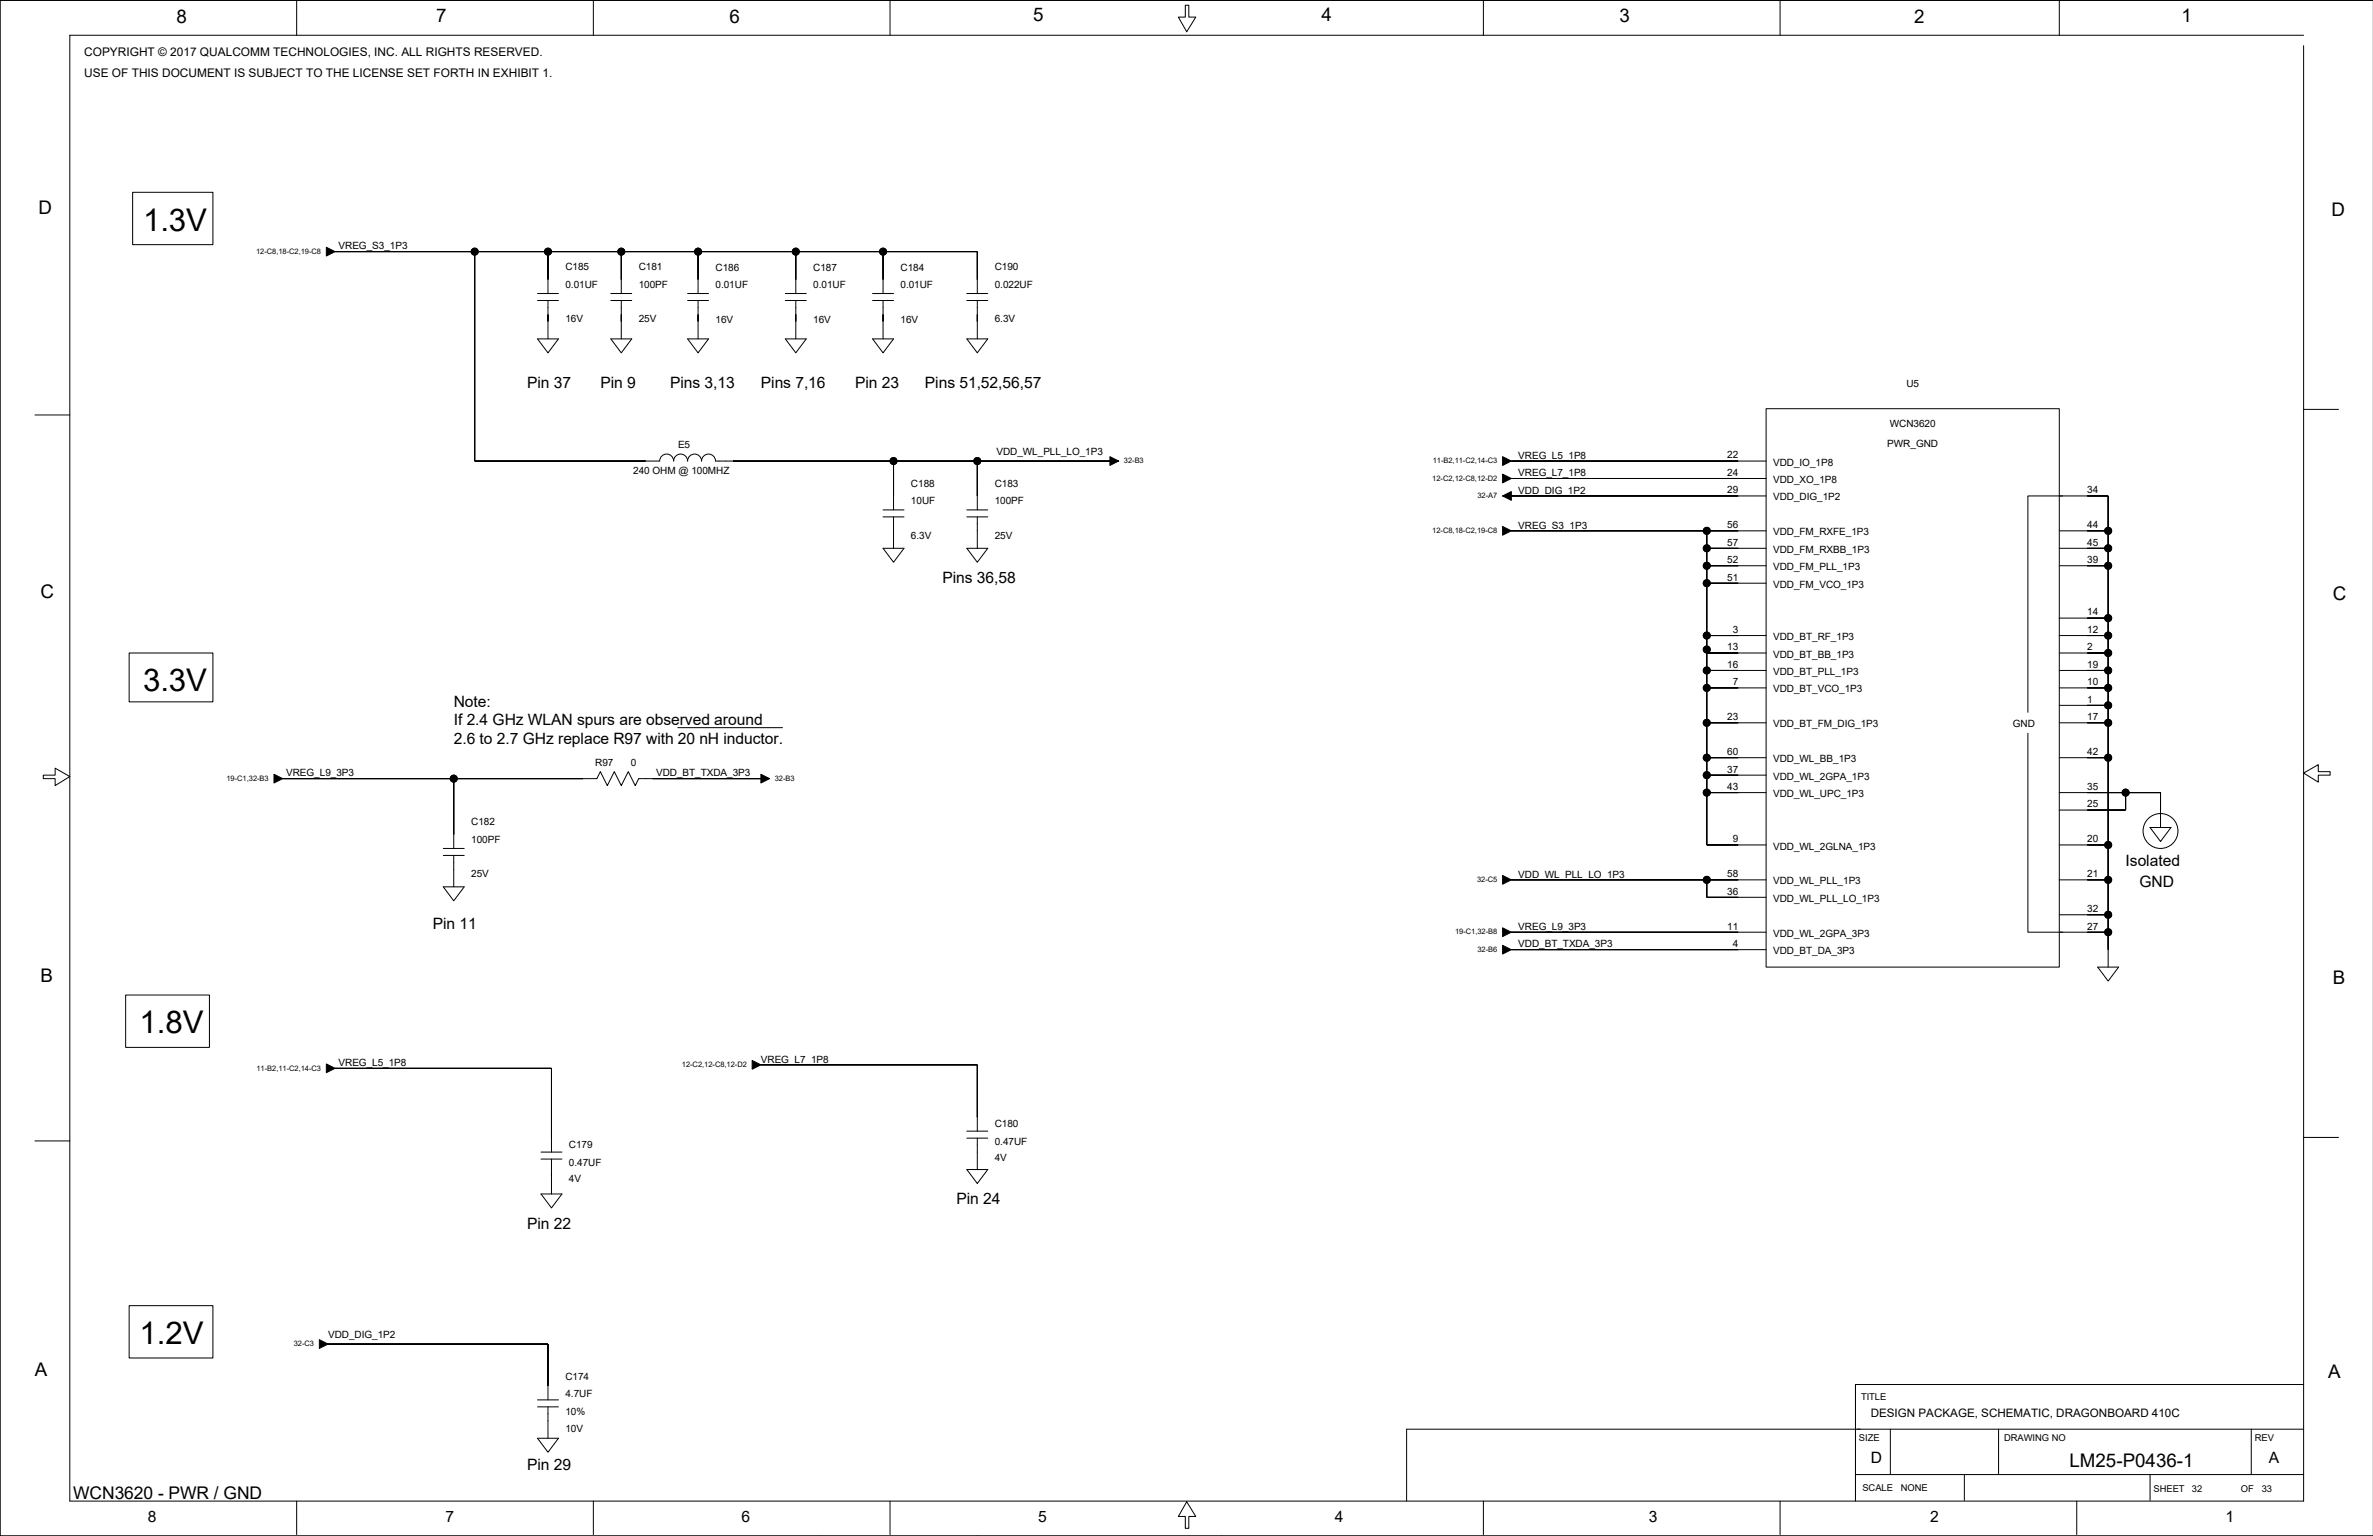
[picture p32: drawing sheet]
<svg xmlns="http://www.w3.org/2000/svg" width="863mm" height="559mm" viewBox="0 0 863 559" stroke-linecap="round" stroke-linejoin="round" font-family="sans-serif">
<defs><g id="words">
<g font-size="11.4">
<text x="52.1" y="83.9">1.3V</text>
<text x="52.1" y="251.5">3.3V</text>
<text x="50.8" y="375.9">1.8V</text>
<text x="50.8" y="488.9">1.2V</text>
</g>
<g font-size="6.8">
<text x="64.2" y="8.2">8</text>
<text x="158.7" y="8">7</text>
<text x="265.4" y="8.2">6</text>
<text x="375.8" y="7.5">5</text>
<text x="480.7" y="7.5">4</text>
<text x="589.1" y="8">3</text>
<text x="696.3" y="8.2">2</text>
<text x="793.6" y="8">1</text>
<text x="14" y="77.8">D</text>
<text x="848.2" y="78.6">D</text>
<text x="14.7" y="217.5">C</text>
<text x="848.7" y="218.2">C</text>
<text x="14.7" y="357.1">B</text>
<text x="848.7" y="357.9">B</text>
<text x="12.7" y="500.6">A</text>
<text x="846.9" y="501.4">A</text>
<text x="752.8" y="533.7">LM25-P0436-1</text>
</g>
<text font-size="6.3" x="26.7" y="545.2">WCN3620 - PWR / GND</text>
<g font-size="5.7">
<text x="191.7" y="141">Pin 37</text>
<text x="218.4" y="141">Pin 9</text>
<text x="243.8" y="141">Pins 3,13</text>
<text x="276.8" y="141">Pins 7,16</text>
<text x="311.1" y="141">Pin 23</text>
<text x="336.5" y="141">Pins 51,52,56,57</text>
<text x="342.8" y="212.1">Pins 36,58</text>
<text x="165.1" y="257.2">Note:</text>
<text x="165.1" y="263.9">If 2.4 GHz WLAN spurs are observed around</text>
<text x="165.1" y="270.6">2.6 to 2.7 GHz replace R97 with 20 nH inductor.</text>
<text x="773.3" y="315">Isolated</text>
<text x="778.3" y="322.6">GND</text>
<text x="157.4" y="337.8">Pin 11</text>
<text x="347.9" y="438.2">Pin 24</text>
<text x="191.7" y="447">Pin 22</text>
<text x="680.6" y="532.1">D</text>
<text x="825.3" y="532.1">A</text>
<text x="191.7" y="534.7">Pin 29</text>
<text x="53.8" y="553.7">8</text>
<text x="162" y="553.7">7</text>
<text x="269.7" y="553.7">6</text>
<text x="377.6" y="553.7">5</text>
<text x="485.5" y="553.7">4</text>
<text x="599.8" y="553.7">3</text>
<text x="702.1" y="553.7">2</text>
<text x="809.6" y="553.7">1</text>
</g>
<g font-size="4.3">
<text x="30.6" y="20.2">COPYRIGHT © 2017 QUALCOMM TECHNOLOGIES, INC. ALL RIGHTS RESERVED.</text>
<text x="30.6" y="27.9">USE OF THIS DOCUMENT IS SUBJECT TO THE LICENSE SET FORTH IN EXHIBIT 1.</text>
</g>
<text font-size="4.2" x="680.5" y="515.5">DESIGN PACKAGE, SCHEMATIC, DRAGONBOARD 410C</text>
<g font-size="3.6">
<text x="123.2" y="90.7">VREG_S3_1P3</text>
<text x="205.7" y="98.3">C185</text>
<text x="232.4" y="98.3">C181</text>
<text x="260.3" y="98.6">C186</text>
<text x="295.8" y="98.6">C187</text>
<text x="327.6" y="98.6">C184</text>
<text x="361.9" y="98.3">C190</text>
<text x="205.7" y="104.6">0.01UF</text>
<text x="232.4" y="104.6">100PF</text>
<text x="260.3" y="104.9">0.01UF</text>
<text x="295.8" y="104.9">0.01UF</text>
<text x="327.6" y="104.9">0.01UF</text>
<text x="361.9" y="104.6">0.022UF</text>
<text x="205.7" y="117.3">16V</text>
<text x="232.4" y="117.3">25V</text>
<text x="260.3" y="117.6">16V</text>
<text x="295.8" y="117.6">16V</text>
<text x="327.6" y="117.6">16V</text>
<text x="361.9" y="117.3">6.3V</text>
<text x="693.5" y="140.9">U5</text>
<text x="687.5" y="155.4">WCN3620</text>
<text x="246.7" y="163">E5</text>
<text x="362.5" y="165.6">VDD_WL_PLL_LO_1P3</text>
<text x="552.3" y="166.9">VREG_L5_1P8</text>
<text x="628.3" y="166.8">22</text>
<text x="686.6" y="162.5">PWR_GND</text>
<text x="230.4" y="172.6">240 OHM @ 100MHZ</text>
<text x="552.3" y="173.2">VREG_L7_1P8</text>
<text x="628.3" y="173.1">24</text>
<text x="645" y="169.4">VDD_IO_1P8</text>
<text x="331.4" y="177">C188</text>
<text x="361.9" y="177">C183</text>
<text x="552.3" y="179.6">VDD_DIG_1P2</text>
<text x="628.3" y="179.5">29</text>
<text x="645" y="175.7">VDD_XO_1P8</text>
<text x="759.3" y="179.5">34</text>
<text x="331.4" y="183.4">10UF</text>
<text x="361.9" y="183.4">100PF</text>
<text x="645" y="182.1">VDD_DIG_1P2</text>
<text x="331.4" y="196">6.3V</text>
<text x="361.9" y="196">25V</text>
<text x="552.3" y="192.3">VREG_S3_1P3</text>
<text x="628.3" y="192.2">56</text>
<text x="645" y="194.8">VDD_FM_RXFE_1P3</text>
<text x="759.3" y="192.2">44</text>
<text x="628.3" y="198.5">57</text>
<text x="645" y="201.1">VDD_FM_RXBB_1P3</text>
<text x="759.3" y="198.5">45</text>
<text x="628.3" y="204.9">52</text>
<text x="645" y="207.5">VDD_FM_PLL_1P3</text>
<text x="759.3" y="204.9">39</text>
<text x="628.3" y="211.2">51</text>
<text x="645" y="213.8">VDD_FM_VCO_1P3</text>
<text x="759.3" y="223.9">14</text>
<text x="630.3" y="230.3">3</text>
<text x="645" y="232.9">VDD_BT_RF_1P3</text>
<text x="759.3" y="230.3">12</text>
<text x="628.3" y="236.6">13</text>
<text x="645" y="239.2">VDD_BT_BB_1P3</text>
<text x="759.3" y="236.6">2</text>
<text x="628.3" y="243">16</text>
<text x="645" y="245.6">VDD_BT_PLL_1P3</text>
<text x="759.3" y="243">19</text>
<text x="630.3" y="249.3">7</text>
<text x="645" y="251.9">VDD_BT_VCO_1P3</text>
<text x="759.3" y="249.3">10</text>
<text x="759.3" y="255.7">1</text>
<text x="628.3" y="262">23</text>
<text x="759.3" y="262">17</text>
<text x="645" y="264.6">VDD_BT_FM_DIG_1P3</text>
<text x="732.2" y="264.6">GND</text>
<text x="628.3" y="274.7">60</text>
<text x="759.3" y="274.7">42</text>
<text x="216.5" y="278.6">R97</text>
<text x="229.5" y="278.6">0</text>
<text x="628.3" y="281">37</text>
<text x="645" y="277.3">VDD_WL_BB_1P3</text>
<text x="104.1" y="282.4">VREG_L9_3P3</text>
<text x="238.7" y="282.3">VDD_BT_TXDA_3P3</text>
<text x="628.3" y="287.4">43</text>
<text x="645" y="283.7">VDD_WL_2GPA_1P3</text>
<text x="759.3" y="287.4">35</text>
<text x="645" y="290">VDD_WL_UPC_1P3</text>
<text x="759.3" y="293.7">25</text>
<text x="171.4" y="300.2">C182</text>
<text x="171.4" y="306.5">100PF</text>
<text x="630.3" y="306.4">9</text>
<text x="645" y="309.1">VDD_WL_2GLNA_1P3</text>
<text x="759.3" y="306.4">20</text>
<text x="171.4" y="319.2">25V</text>
<text x="552.3" y="319.3">VDD_WL_PLL_LO_1P3</text>
<text x="628.3" y="319.1">58</text>
<text x="645" y="321.7">VDD_WL_PLL_1P3</text>
<text x="759.3" y="319.1">21</text>
<text x="628.3" y="325.5">36</text>
<text x="645" y="328.1">VDD_WL_PLL_LO_1P3</text>
<text x="759.3" y="331.8">32</text>
<text x="552.3" y="338.3">VREG_L9_3P3</text>
<text x="628.3" y="338.2">11</text>
<text x="645" y="340.8">VDD_WL_2GPA_3P3</text>
<text x="759.3" y="338.2">27</text>
<text x="552.3" y="344.7">VDD_BT_TXDA_3P3</text>
<text x="630.3" y="344.5">4</text>
<text x="645" y="347.1">VDD_BT_DA_3P3</text>
<text x="123.2" y="387.8">VREG_L5_1P8</text>
<text x="276.8" y="386.6">VREG_L7_1P8</text>
<text x="361.9" y="410.1">C180</text>
<text x="207" y="417.7">C179</text>
<text x="361.9" y="416.4">0.47UF</text>
<text x="207" y="424">0.47UF</text>
<text x="361.9" y="422.4">4V</text>
<text x="207" y="430">4V</text>
<text x="119.4" y="486.9">VDD_DIG_1P2</text>
<text x="205.7" y="502">C174</text>
<text x="205.7" y="508.4">4.7UF</text>
<text x="205.7" y="514.7">10%</text>
<text x="205.7" y="521.1">10V</text>
</g>
<g font-size="3.4">
<text x="677" y="509.3">TITLE</text>
<text x="676.2" y="524.3">SIZE</text>
<text x="729.1" y="524.3">DRAWING NO</text>
<text x="820.2" y="524.3">REV</text>
<text x="677.5" y="542.6">SCALE</text>
<text x="691.4" y="542.6">NONE</text>
<text x="783.4" y="542.8">SHEET</text>
<text x="797.4" y="542.8">32</text>
<text x="815.2" y="542.8">OF</text>
<text x="822.8" y="542.8">33</text>
</g>
<g font-size="2.7">
<text x="93.1" y="92.4">12-C8,18-C2,19-C8</text>
<text x="408.8" y="168.5">32-B3</text>
<text x="521.2" y="168.5">11-B2,11-C2,14-C3</text>
<text x="521" y="174.9">12-C2,12-C8,12-D2</text>
<text x="537.5" y="181.2">32-A7</text>
<text x="521" y="193.9">12-C8,18-C2,19-C8</text>
<text x="82.4" y="284.1">19-C1,32-B3</text>
<text x="281.9" y="284.1">32-B3</text>
<text x="537.3" y="320.9">32-C5</text>
<text x="529.3" y="340">19-C1,32-B8</text>
<text x="537.5" y="346.3">32-B6</text>
<text x="93.3" y="389.5">11-B2,11-C2,14-C3</text>
<text x="248.1" y="388.2">12-C2,12-C8,12-D2</text>
<text x="106.9" y="489.8">32-C3</text>
</g>
</g></defs>
<g fill="none" stroke="#000" stroke-width=".36">
<path d="M107.9 .1v12.7M215.9 .1v12.7M323.8 .1v12.7M431.2 1.9h1.3v4.3h2.5l-3.3 5.4-3-5.4h2.5zM539.6 .1v12.7M647.6 .1v12.7M749.1 .1v12.7M838 12.8h-812.6v533.3h812.6v-529.5M48.2 70h29.3v19h-29.3zM121.9 91.5h.1M121.9 91.5h233.6v15.3M172.7 91.5v76.2h67.3a2.54 2.54 0 0 1 2.5-2.5 2.54 2.54 0 0 1 2.6 2.5 2.54 2.54 0 0 1 2.5-2.5 2.54 2.54 0 0 1 2.5 2.5 2.54 2.54 0 0 1 2.6-2.5 2.54 2.54 0 0 1 2.5 2.5 2.54 2.54 0 0 1 2.6-2.5 2.54 2.54 0 0 1 2.5 2.5h143.5"/>
<path d="M199.3 91.5v15.3M226 91.5v15.3M253.9 91.5v15.3M289.5 91.5v15.3M321.2 91.5v15.3M195.5 109.3h7.7M195.5 106.8h7.7M199.3 109.3v14M222.2 109.3h7.6M222.2 106.8h7.6M226 109.3v14M250.1 109.3h7.7"/>
<path d="M250.1 106.8h7.7M253.9 109.3v14M285.7 109.3h7.6M285.7 106.8h7.6M289.5 109.3v14M317.4 109.3h7.6M317.4 106.8h7.6M321.2 109.3v14M351.7 109.3h7.6M351.7 106.8h7.6M355.5 109.3v14M195.5 123.3h7.7l-3.9 5.1z"/>
<path d="M222.2 123.3h7.6l-3.8 5.1zM250.1 123.3h7.7l-3.9 5.1zM285.7 123.3h7.6l-3.8 5.1zM317.4 123.3h7.6l-3.8 5.1zM351.7 123.3h7.6l-3.8 5.1zM12.7 151h12.7M642.5 148.7h106.6v203.1h-106.6zM838 148.9h12.7M325 167.7v17.8M355.5 167.7v17.8M403.8 167.7h.1M549.8 174.1h.1"/>
<path d="M549.8 167.7h.1M549.8 167.7h92.7M549.8 174.1h92.7M321.2 199.5h7.7l-3.9 5.1zM321.2 188h7.7M321.2 185.5h7.7M325 193.1h.1M325 188v11.5M351.7 199.5h7.6l-3.8 5.1zM351.7 188h7.6M351.7 185.5h7.6M355.5 193.1h.1"/>
<path d="M355.5 188v11.5M549.8 193.1h.1M549.8 180.4h.1M549.8 180.4h92.7M549.8 193.1h92.7M620.9 199.5h21.6M620.9 193.1v114.3h21.6M749.1 180.4h17.8v171.4M749.1 193.1h17.8M749.1 199.5h17.8M750.4 180.4h-12.7v78.7M620.9 212.2h21.6"/>
<path d="M620.9 205.8h21.6M749.1 205.8h17.8M47 237.6h30.5v17.7h-30.5zM620.9 237.6h21.6M620.9 231.2h21.6M749.1 237.6h17.8M749.1 231.2h17.8M749.1 224.9h17.8M620.9 250.3h21.6M620.9 243.9h21.6M749.1 256.6h17.8M749.1 250.3h17.8"/>
<path d="M749.1 243.9h17.8M246.6 264.7h38.1M620.9 275.7h21.6M620.9 263h21.6M737.7 266.8v72.3h12.7M749.1 275.7h17.8M749.1 263h17.8M15.7 282h4.4v-2.5l5.3 3-5.3 3.3v-2.5h-4.4zM102.8 283.3h.1M102.8 283.3h114.3l1.3-2.6 2.5 5.1 2.6-5.1 2.5 5.1 2.5-5.1 2.6 5.1 1.3-2.5h44.4M165.1 283.3v25.4M276.8 283.3h.1"/>
<path d="M620.9 288.4h21.6M620.9 282h21.6M749.1 288.4h36.9v12.6M773.3 288.4v6.3h-24.2M838 281.2l5.3-3v2.5h4.4v1.3h-4.4v2.5zM161.3 311.2h7.6M161.3 308.7h7.6M165.1 316.3h.1M165.1 311.2v11.4M749.1 307.4h17.8M782.1 301h7.7l-3.8 5.1zM161.3 322.6h7.6l-3.8 5.1z"/>
<path d="M549.8 339.1h.1M549.8 320.1h.1M549.8 339.1h92.7M549.8 320.1h92.7M620.9 320.1v6.3h21.6M749.1 320.1h17.8M749.1 339.1h17.8M749.1 332.8h17.8M549.8 345.5h.1M549.8 345.5h92.7M763.1 351.8h7.6l-3.8 5.1zM45.7 362h30.5v19h-30.5z"/>
<path d="M121.9 388.7h78.7v30.4M121.9 388.7h.1M276.8 387.4h.1M276.8 387.4h78.7v24.1M12.7 415.1h12.7M196.8 419.1h7.6M351.7 414.1h7.6M351.7 411.5h7.6M355.5 419.1h.1M355.5 414.1v11.4M838 413.8h12.7M196.8 434.4h7.6l-3.8 5z"/>
<path d="M196.8 421.7h7.6M200.6 421.7v12.7M351.7 425.5h7.6l-3.8 5.1zM47 475h30.5v19h-30.5zM119.4 489h79.9v20.3M119.4 489h.1M195.5 511.8h7.7M195.5 509.3h7.7M199.3 516.9h.1M199.3 511.8v11.4M687.7 519.9v16.6M727 519.9v16.6"/>
<path d="M819 519.9v16.6M838 503.7h-163v42.4M838 519.9h-326.3v26.2M195.5 523.2h7.7l-3.9 5.1zM675 536.5h163M714.6 536.5v9.3M782.1 536.5v9.3M107.9 546.1v12.2M215.9 546.1v12.2M298.4 558.8h.1M323.8 546.1v12.2M355.5 558.8h.1"/>
<path d="M431.7 546.4l3.3 5.3h-2.5v4.3h-1.3v-4.3h-2.5zM444.4 558.8h.1M539.6 546.1v12.2M539.6 558.8h.1M647.6 546.1v12.2M755.5 546.1v12.2M863.3 558.8h-863.3v-558.7h863.3h-863.3v558.7"/>
<circle cx="172.7" cy="91.5" r="1.27"/>
<circle cx="199.3" cy="91.5" r="1.27"/>
<circle cx="226" cy="91.5" r="1.27"/>
<circle cx="253.9" cy="91.5" r="1.27"/>
<circle cx="289.5" cy="91.5" r="1.27"/>
<circle cx="321.2" cy="91.5" r="1.27"/>
<circle cx="325" cy="167.7" r="1.27"/>
<circle cx="355.5" cy="167.7" r="1.27"/>
<circle cx="620.9" cy="199.5" r="1.27"/>
<circle cx="620.9" cy="193.1" r="1.27"/>
<circle cx="766.9" cy="193.1" r="1.27"/>
<circle cx="766.9" cy="199.5" r="1.27"/>
<circle cx="620.9" cy="212.2" r="1.27"/>
<circle cx="620.9" cy="205.8" r="1.27"/>
<circle cx="766.9" cy="205.8" r="1.27"/>
<circle cx="620.9" cy="231.2" r="1.27"/>
<circle cx="620.9" cy="236.3" r="1.27"/>
<circle cx="766.9" cy="224.9" r="1.27"/>
<circle cx="766.9" cy="231.2" r="1.27"/>
<circle cx="766.9" cy="237.6" r="1.27"/>
<circle cx="620.9" cy="243.9" r="1.27"/>
<circle cx="620.9" cy="250.3" r="1.27"/>
<circle cx="766.9" cy="256.6" r="1.27"/>
<circle cx="766.9" cy="250.3" r="1.27"/>
<circle cx="766.9" cy="243.9" r="1.27"/>
<circle cx="620.9" cy="275.7" r="1.27"/>
<circle cx="620.9" cy="263" r="1.27"/>
<circle cx="766.9" cy="263" r="1.27"/>
<circle cx="766.9" cy="275.7" r="1.27"/>
<circle cx="165.1" cy="283.3" r="1.27"/>
<circle cx="620.9" cy="288.4" r="1.27"/>
<circle cx="620.9" cy="282" r="1.27"/>
<circle cx="773.3" cy="288.4" r="1.27"/>
<circle cx="766.9" cy="307.4" r="1.27"/>
<circle cx="786" cy="302.3" r="6.3"/>
<circle cx="620.9" cy="320.1" r="1.27"/>
<circle cx="766.9" cy="339.1" r="1.27"/>
<circle cx="766.9" cy="332.8" r="1.27"/>
<circle cx="766.9" cy="320.1" r="1.27"/>
</g>
<g fill="#000" stroke="#000" stroke-width=".36">
<path d="M118.7 90l3.2 1.5-3.2 1.6z" fill-rule="evenodd"/>
<path d="M172.7 91.5v76.2z" fill-rule="evenodd"/>
<path d="M121.9 91.5h50.8z" fill-rule="evenodd"/>
<path d="M199.3 91.5v10.2z" fill-rule="evenodd"/>
<path d="M172.7 91.5h26.6z" fill-rule="evenodd"/>
<path d="M226 91.5v10.2z" fill-rule="evenodd"/>
<path d="M226 91.5h27.9z" fill-rule="evenodd"/>
<path d="M199.3 91.5h26.7z" fill-rule="evenodd"/>
<path d="M253.9 91.5v10.2z" fill-rule="evenodd"/>
<path d="M289.5 91.5v10.2z" fill-rule="evenodd"/>
<path d="M253.9 91.5h35.6z" fill-rule="evenodd"/>
<path d="M321.2 91.5v10.2z" fill-rule="evenodd"/>
<path d="M289.5 91.5h31.7z" fill-rule="evenodd"/>
<path d="M355.5 91.5v10.2z" fill-rule="evenodd"/>
<path d="M321.2 91.5h34.3z" fill-rule="evenodd"/>
<path d="M199.3 114.4v2.5z" fill-rule="evenodd"/>
<path d="M226 114.4v2.5z" fill-rule="evenodd"/>
<path d="M253.9 114.4v2.5z" fill-rule="evenodd"/>
<path d="M289.5 114.4v2.5z" fill-rule="evenodd"/>
<path d="M321.2 114.4v2.5z" fill-rule="evenodd"/>
<path d="M355.5 114.4v2.5z" fill-rule="evenodd"/>
<path d="M172.7 167.7h62.2z" fill-rule="evenodd"/>
<path d="M325 167.7v12.7z" fill-rule="evenodd"/>
<path d="M266.6 167.7h58.4z" fill-rule="evenodd"/>
<path d="M325 167.7h30.5z" fill-rule="evenodd"/>
<path d="M355.5 167.7v12.7z" fill-rule="evenodd"/>
<path d="M355.5 167.7h48.3z" fill-rule="evenodd"/>
<path d="M403.8 166.1l3.1 1.6-3.1 1.6z" fill-rule="evenodd"/>
<path d="M546.6 172.5l3.2 1.6-3.2 1.6z" fill-rule="evenodd"/>
<path d="M546.6 166.1l3.2 1.6-3.2 1.6z" fill-rule="evenodd"/>
<path d="M549.8 167.7h82.5z" fill-rule="evenodd"/>
<path d="M549.8 174.1h82.5z" fill-rule="evenodd"/>
<path d="M546.6 180.4l3.2-1.6v3.2z" fill-rule="evenodd"/>
<path d="M546.6 191.5l3.2 1.6-3.2 1.6z" fill-rule="evenodd"/>
<path d="M549.8 193.1h71.1z" fill-rule="evenodd"/>
<path d="M620.9 193.1v6.4z" fill-rule="evenodd"/>
<path d="M620.9 199.5v6.3z" fill-rule="evenodd"/>
<path d="M620.9 199.5h11.4z" fill-rule="evenodd"/>
<path d="M620.9 193.1h11.4z" fill-rule="evenodd"/>
<path d="M549.8 180.4h82.5z" fill-rule="evenodd"/>
<path d="M759.3 180.4h7.6z" fill-rule="evenodd"/>
<path d="M766.9 180.4v12.7z" fill-rule="evenodd"/>
<path d="M759.3 193.1h7.6z" fill-rule="evenodd"/>
<path d="M759.3 199.5h7.6z" fill-rule="evenodd"/>
<path d="M766.9 199.5v6.3z" fill-rule="evenodd"/>
<path d="M766.9 193.1v6.4z" fill-rule="evenodd"/>
<path d="M620.9 205.8v6.4z" fill-rule="evenodd"/>
<path d="M620.9 212.2v19z" fill-rule="evenodd"/>
<path d="M620.9 212.2h11.4z" fill-rule="evenodd"/>
<path d="M620.9 205.8h11.4z" fill-rule="evenodd"/>
<path d="M759.3 205.8h7.6z" fill-rule="evenodd"/>
<path d="M766.9 205.8v19.1z" fill-rule="evenodd"/>
<path d="M620.9 236.3v1.3z" fill-rule="evenodd"/>
<path d="M620.9 231.2v5.1z" fill-rule="evenodd"/>
<path d="M620.9 236.3v7.6z" fill-rule="evenodd"/>
<path d="M620.9 237.6h11.4z" fill-rule="evenodd"/>
<path d="M620.9 231.2h11.4z" fill-rule="evenodd"/>
<path d="M759.3 224.9h7.6z" fill-rule="evenodd"/>
<path d="M759.3 231.2h7.6z" fill-rule="evenodd"/>
<path d="M759.3 237.6h7.6z" fill-rule="evenodd"/>
<path d="M766.9 237.6v6.3z" fill-rule="evenodd"/>
<path d="M766.9 231.2v6.4z" fill-rule="evenodd"/>
<path d="M766.9 224.9v6.3z" fill-rule="evenodd"/>
<path d="M620.9 243.9v6.4z" fill-rule="evenodd"/>
<path d="M620.9 250.3v12.7z" fill-rule="evenodd"/>
<path d="M620.9 243.9h11.4z" fill-rule="evenodd"/>
<path d="M620.9 250.3h11.4z" fill-rule="evenodd"/>
<path d="M759.3 243.9h7.6z" fill-rule="evenodd"/>
<path d="M759.3 250.3h7.6z" fill-rule="evenodd"/>
<path d="M759.3 256.6h7.6z" fill-rule="evenodd"/>
<path d="M766.9 256.6v6.4z" fill-rule="evenodd"/>
<path d="M766.9 250.3v6.3z" fill-rule="evenodd"/>
<path d="M766.9 243.9v6.4z" fill-rule="evenodd"/>
<path d="M620.9 263v12.7z" fill-rule="evenodd"/>
<path d="M620.9 275.7v6.3z" fill-rule="evenodd"/>
<path d="M620.9 263h11.4z" fill-rule="evenodd"/>
<path d="M620.9 275.7h11.4z" fill-rule="evenodd"/>
<path d="M759.3 263h7.6z" fill-rule="evenodd"/>
<path d="M759.3 275.7h7.6z" fill-rule="evenodd"/>
<path d="M766.9 275.7v31.7z" fill-rule="evenodd"/>
<path d="M766.9 263v12.7z" fill-rule="evenodd"/>
<path d="M99.7 281.7l3.1 1.6-3.1 1.6z" fill-rule="evenodd"/>
<path d="M102.8 283.3h62.3z" fill-rule="evenodd"/>
<path d="M165.1 283.3v20.3z" fill-rule="evenodd"/>
<path d="M165.1 283.3h46.9z" fill-rule="evenodd"/>
<path d="M237.4 283.3h39.4z" fill-rule="evenodd"/>
<path d="M276.8 281.7l3.2 1.6-3.2 1.6z" fill-rule="evenodd"/>
<path d="M620.9 282v6.4z" fill-rule="evenodd"/>
<path d="M620.9 288.4v19z" fill-rule="evenodd"/>
<path d="M620.9 282h11.4z" fill-rule="evenodd"/>
<path d="M620.9 288.4h11.4z" fill-rule="evenodd"/>
<path d="M759.3 288.4h14z" fill-rule="evenodd"/>
<path d="M759.3 294.7h14z" fill-rule="evenodd"/>
<path d="M773.3 288.4v6.3z" fill-rule="evenodd"/>
<path d="M786 288.4v6.3z" fill-rule="evenodd"/>
<path d="M773.3 288.4h12.7z" fill-rule="evenodd"/>
<path d="M620.9 307.4h11.4z" fill-rule="evenodd"/>
<path d="M759.3 307.4h7.6z" fill-rule="evenodd"/>
<path d="M766.9 307.4v12.7z" fill-rule="evenodd"/>
<path d="M546.6 337.6l3.2 1.5-3.2 1.6z" fill-rule="evenodd"/>
<path d="M546.6 318.5l3.2 1.6-3.2 1.6z" fill-rule="evenodd"/>
<path d="M620.9 320.1v6.3z" fill-rule="evenodd"/>
<path d="M549.8 320.1h71.1z" fill-rule="evenodd"/>
<path d="M549.8 339.1h82.5z" fill-rule="evenodd"/>
<path d="M620.9 326.4h11.4z" fill-rule="evenodd"/>
<path d="M620.9 320.1h11.4z" fill-rule="evenodd"/>
<path d="M759.3 320.1h7.6z" fill-rule="evenodd"/>
<path d="M759.3 332.8h7.6z" fill-rule="evenodd"/>
<path d="M759.3 339.1h7.6z" fill-rule="evenodd"/>
<path d="M766.9 339.1v6.4z" fill-rule="evenodd"/>
<path d="M766.9 332.8v6.3z" fill-rule="evenodd"/>
<path d="M766.9 320.1v12.7z" fill-rule="evenodd"/>
<path d="M546.6 343.9l3.2 1.6-3.2 1.6z" fill-rule="evenodd"/>
<path d="M549.8 345.5h82.5z" fill-rule="evenodd"/>
<path d="M118.7 387.1l3.2 1.6-3.2 1.5z" fill-rule="evenodd"/>
<path d="M200.6 388.7v25.4z" fill-rule="evenodd"/>
<path d="M121.9 388.7h78.7z" fill-rule="evenodd"/>
<path d="M273.6 385.8l3.2 1.6-3.2 1.6z" fill-rule="evenodd"/>
<path d="M355.5 387.4v19z" fill-rule="evenodd"/>
<path d="M276.8 387.4h78.7z" fill-rule="evenodd"/>
<path d="M200.6 426.7v1.3z" fill-rule="evenodd"/>
<path d="M116.2 487.4l3.2 1.6-3.2 1.6z" fill-rule="evenodd"/>
<path d="M199.3 489v15.2z" fill-rule="evenodd"/>
<path d="M119.4 489h79.9z" fill-rule="evenodd"/>
<circle cx="172.7" cy="91.5" r="1.27"/>
<circle cx="199.3" cy="91.5" r="1.27"/>
<circle cx="226" cy="91.5" r="1.27"/>
<circle cx="253.9" cy="91.5" r="1.27"/>
<circle cx="289.5" cy="91.5" r="1.27"/>
<circle cx="321.2" cy="91.5" r="1.27"/>
<circle cx="325" cy="167.7" r="1.27"/>
<circle cx="355.5" cy="167.7" r="1.27"/>
<circle cx="620.9" cy="199.5" r="1.27"/>
<circle cx="620.9" cy="193.1" r="1.27"/>
<circle cx="766.9" cy="193.1" r="1.27"/>
<circle cx="766.9" cy="199.5" r="1.27"/>
<circle cx="620.9" cy="212.2" r="1.27"/>
<circle cx="620.9" cy="205.8" r="1.27"/>
<circle cx="766.9" cy="205.8" r="1.27"/>
<circle cx="620.9" cy="231.2" r="1.27"/>
<circle cx="620.9" cy="236.3" r="1.27"/>
<circle cx="766.9" cy="224.9" r="1.27"/>
<circle cx="766.9" cy="231.2" r="1.27"/>
<circle cx="766.9" cy="237.6" r="1.27"/>
<circle cx="620.9" cy="243.9" r="1.27"/>
<circle cx="620.9" cy="250.3" r="1.27"/>
<circle cx="766.9" cy="256.6" r="1.27"/>
<circle cx="766.9" cy="250.3" r="1.27"/>
<circle cx="766.9" cy="243.9" r="1.27"/>
<circle cx="620.9" cy="275.7" r="1.27"/>
<circle cx="620.9" cy="263" r="1.27"/>
<circle cx="766.9" cy="263" r="1.27"/>
<circle cx="766.9" cy="275.7" r="1.27"/>
<circle cx="165.1" cy="283.3" r="1.27"/>
<circle cx="620.9" cy="288.4" r="1.27"/>
<circle cx="620.9" cy="282" r="1.27"/>
<circle cx="773.3" cy="288.4" r="1.27"/>
<circle cx="766.9" cy="307.4" r="1.27"/>
<circle cx="620.9" cy="320.1" r="1.27"/>
<circle cx="766.9" cy="339.1" r="1.27"/>
<circle cx="766.9" cy="332.8" r="1.27"/>
<circle cx="766.9" cy="320.1" r="1.27"/>
</g>
<use href="#words"/>
</svg>
